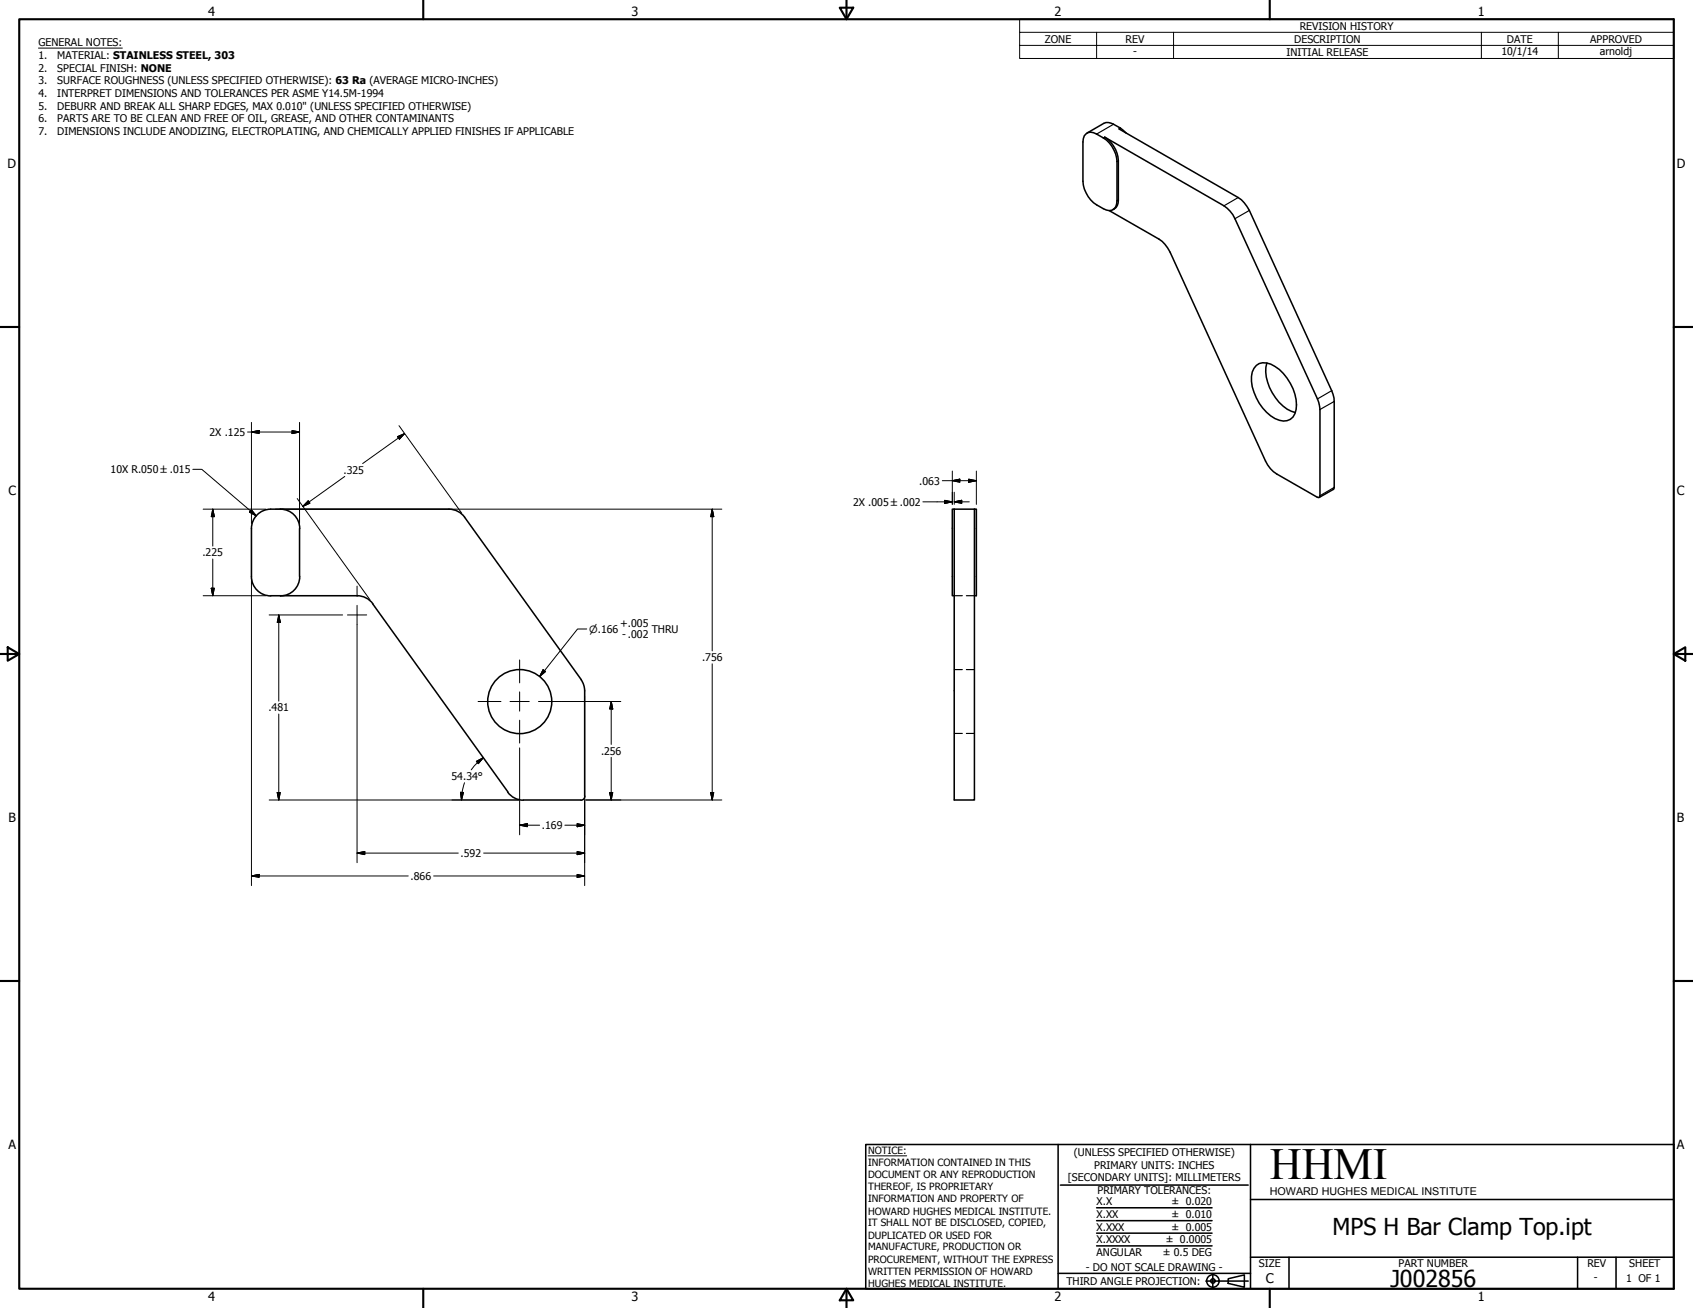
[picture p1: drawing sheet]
<svg xmlns="http://www.w3.org/2000/svg" width="559mm" height="432mm" viewBox="0 0 559 432" stroke-linecap="round" stroke-linejoin="round" font-family="sans-serif">
<defs><g id="words">
<text font-size="14.7" x="419.1" y="389.2">HHMI</text>
<g font-size="7.7">
<text x="439.9" y="407.7">MPS H Bar Clamp Top.ipt</text>
<text x="458.9" y="424.8">J002856</text>
</g>
<text font-size="4.4" x="417.8" y="423.5">C</text>
<g font-size="4.2">
<text x="68.7" y="5.3">4</text>
<text x="208.4" y="5.3">3</text>
<text x="348.1" y="5.3">2</text>
<text x="487.8" y="5.3">1</text>
<text x="2.5" y="55.5">D</text>
<text x="553.5" y="55.5">D</text>
<text x="2.8" y="163.4">C</text>
<text x="553.5" y="163.4">C</text>
<text x="2.9" y="271.4">B</text>
<text x="553.5" y="271.4">B</text>
<text x="2.8" y="379.3">A</text>
<text x="553.5" y="379.3">A</text>
<text x="68.7" y="429.5">4</text>
<text x="208.4" y="429.6">3</text>
<text x="348.1" y="429.6">2</text>
<text x="487.8" y="429.5">1</text>
</g>
<text font-size="3.6" x="419.1" y="394.3">HOWARD HUGHES MEDICAL INSTITUTE</text>
<g font-size="3.5">
<text x="429" y="9.8">REVISION HISTORY</text>
<text x="12.7" y="15.3">GENERAL NOTES:</text>
<text x="344.9" y="14.1">ZONE</text>
<text x="371.5" y="14.1">REV</text>
<text x="427.2" y="14.1">DESCRIPTION</text>
<text x="497.4" y="14.1">DATE</text>
<text x="524.9" y="14.1">APPROVED</text>
<text x="12.7" y="19.5">1.</text>
<text x="12.7" y="23.7">2.</text>
<text x="18.9" y="19.5">MATERIAL: STAINLESS STEEL, 303</text>
<text x="18.9" y="23.7">SPECIAL FINISH: NONE</text>
<text x="374" y="18.3">-</text>
<text x="424.6" y="18.4">INITIAL RELEASE</text>
<text x="495.6" y="18.2">10/1/14</text>
<text x="528.1" y="18.1">arnoldj</text>
<text x="12.7" y="27.8">3.</text>
<text x="18.9" y="27.8">SURFACE ROUGHNESS (UNLESS SPECIFIED OTHERWISE): 63 Ra (AVERAGE MICRO-INCHES)</text>
<text x="12.7" y="32">4.</text>
<text x="18.9" y="32">INTERPRET DIMENSIONS AND TOLERANCES PER ASME Y14.5M-1994</text>
<text x="12.7" y="36.2">5.</text>
<text x="12.7" y="40.4">6.</text>
<text x="18.9" y="36.2">DEBURR AND BREAK ALL SHARP EDGES, MAX 0.010&quot; (UNLESS SPECIFIED OTHERWISE)</text>
<text x="18.9" y="40.4">PARTS ARE TO BE CLEAN AND FREE OF OIL, GREASE, AND OTHER CONTAMINANTS</text>
<text x="12.7" y="44.6">7.</text>
<text x="18.9" y="44.6">DIMENSIONS INCLUDE ANODIZING, ELECTROPLATING, AND CHEMICALLY APPLIED FINISHES IF APPLICABLE</text>
<text x="69.2" y="143.9">2X .125</text>
<text x="36.4" y="156.2">10X R.050 ±.015</text>
<text x="113.3" y="156.4">.325</text>
<text x="303.4" y="160">.063</text>
<text x="281.6" y="166.9">2X .005 ±.002</text>
<text x="66.8" y="183.6">.225</text>
<text x="204.7" y="206.9">+.005</text>
<text x="215.1" y="208.9">THRU</text>
<text x="205.4" y="210.5">- .002</text>
<text x="231.7" y="218.3">.756</text>
<text x="88.6" y="234.8">.481</text>
<text x="198.4" y="249.1">.256</text>
<text x="149" y="257.5">54.34°</text>
<text x="178.9" y="273.7">.169</text>
<text x="152" y="282.9">.592</text>
<text x="135.5" y="290.4">.866</text>
<text x="354.5" y="381.6">(UNLESS SPECIFIED OTHERWISE)</text>
<text x="352.5" y="390">[SECONDARY UNITS]: MILLIMETERS</text>
<text x="361.1" y="385.8">PRIMARY UNITS: INCHES</text>
<text x="362.3" y="394.1">PRIMARY TOLERANCES:</text>
<text x="361.9" y="397.9">X.X</text>
<text x="386.7" y="398">± 0.020</text>
<text x="361.9" y="402.1">X.XX</text>
<text x="361.9" y="406.3">X.XXX</text>
<text x="386.7" y="402.1">± 0.010</text>
<text x="386.7" y="406.3">± 0.005</text>
<text x="361.9" y="410.5">X.XXXX</text>
<text x="384.7" y="410.5">± 0.0005</text>
<text x="358.4" y="419.7">- DO NOT SCALE DRAWING -</text>
<text x="361.9" y="414.6">ANGULAR</text>
<text x="383.8" y="414.7">± 0.5 DEG</text>
<text x="415.5" y="418.4">SIZE</text>
<text x="461.6" y="418.3">PART NUMBER</text>
<text x="523.9" y="418.3">REV</text>
<text x="537.8" y="418.4">SHEET</text>
<text x="352" y="424.2">THIRD ANGLE PROJECTION:</text>
<text x="526.1" y="422.8">-</text>
<text x="536.7" y="423.2">1 OF 1</text>
</g>
<g font-size="3.3">
<text x="194.4" y="208.9">⌀.166</text>
<text x="286.5" y="381.1">NOTICE:</text>
<text x="286.5" y="385">INFORMATION CONTAINED IN THIS</text>
<text x="286.5" y="389">DOCUMENT OR ANY REPRODUCTION</text>
<text x="286.5" y="392.9">THEREOF, IS PROPRIETARY</text>
<text x="286.5" y="396.9">INFORMATION AND PROPERTY OF</text>
<text x="286.5" y="400.9">HOWARD HUGHES MEDICAL INSTITUTE.</text>
<text x="286.5" y="404.9">IT SHALL NOT BE DISCLOSED, COPIED,</text>
<text x="286.5" y="408.9">DUPLICATED OR USED FOR</text>
<text x="286.5" y="412.8">MANUFACTURE, PRODUCTION OR</text>
<text x="286.5" y="416.8">PROCUREMENT, WITHOUT THE EXPRESS</text>
<text x="286.5" y="420.8">WRITTEN PERMISSION OF HOWARD</text>
<text x="286.5" y="424.8">HUGHES MEDICAL INSTITUTE.</text>
</g>
</g></defs>
<!-- layer: Visible (ANSI) -->
<g fill="none" stroke="#000" stroke-width=".51">
<path d="M364.2 45.5a6.1 6.1 0 0 0-5-1.7 2.93 2.93 0 0 0-1.8 3.1v12.9a10.7 10.7 0 0 0 8.7 9.7 2.74 2.74 0 0 0 2.6-3.2v-13M364.6 45.3l39.4 22.6a10 10 0 0 1 3.6 4.3l27.2 59.5 .7 2.4v30h-.7l-13.4-7.6a9.6 9.6 0 0 1-3.7-4.3l-31.5-69a10.4 10.4 0 0 0-3.7-4.3l-16.4-9.4M367.5 41l2.3 1.3M369.1 53.1v12.9a3.1 3.1 0 0 1-1.3 3M369.3 42.5l39.4 22.7a10.8 10.8 0 0 1 3.7 4.3l27.6 60.7 .4 2.3v28.4l-.3 .6M418.1 119.8a14.9 14.9 0 0 0 5.4 14.2l1.3 1.1 2.7 1.1M414.7 120.6a4.8 4.8 0 0 1 6.1 .4 15.9 15.9 0 0 1 7 14.2 4 4 0 0 1-5.5 3.5 15.1 15.1 0 0 1-9-15.9zM92.6 168.1a6.4 6.4 0 0 1 6.3 6.4M98.9 174.4v15.9M153.4 170.8l38.4 53.5M153.4 170.7a6.4 6.4 0 0 0-5.2-2.6h-58.9a6.4 6.4 0 0 0-6.3 6.4v15.8M315 168.1h-.7v28.6h.7"/>
<path d="M315 168.1v96h6.6v-96M315 168.1h6.6M321.6 168.1h.7v28.6h-.7M83 190.3a6.4 6.4 0 0 0 6.4 6.4M89.3 196.7h28.6M98.9 190.3a6.4 6.4 0 0 1-6.3 6.4M117.9 196.7a6.4 6.4 0 0 1 5.2 2.6M123 199.3l44.6 62.1M191.8 224.4l.9 1.7 .3 2M193 228v34.8M167.6 261.5a6.4 6.4 0 0 0 5.2 2.7l18.9-.1M193 262.9l-.2 .7-1.1 .6"/>
<circle cx="171.5" cy="231.6" r="10.6"/>
</g>
<!-- layer: Hidden (ANSI) -->
<path d="M315 196.7h2.6M319 196.7h2.6M315 221h2.6M319 221h2.6M315 242.1h2.6M319 242.1h2.6" fill="none" stroke="#000" stroke-width=".38"/>
<!-- layer: Visible Narrow (ANSI) -->
<path d="M364.6 45.3l-.4 .2M367.5 41l-5.6 3.3M369.1 53.1l-.4 .2M369.8 42.3l-.5 .2M369.1 66l-.4 .3M408.7 65.2l-4.7 2.7M412.4 69.5l-4.8 2.7M439.5 129l-4.7 2.7M440.4 132.5l-4.7 2.7M440.4 160.9l-4.7 2.7" fill="none" stroke="#000" stroke-width=".38"/>
<path d="M364.2 45.5a9.9 9.9 0 0 1 4.5 7.8M364.6 45.3a9.9 9.9 0 0 1 4.5 7.8M367.5 41a3.4 3.4 0 0 0-3.1-.3l-5.6 3.2M369.8 42.3l1.9 1.6M367.8 69l-.5 .2M440.1 161.5l-4.7 2.7" fill="none" stroke="#000" stroke-width=".51"/>
<!-- layer: Border (ANSI) -->
<g fill="none" stroke="#000" stroke-width=".7">
<path d="M6.3 6.3h546.1v419.1h-546.1zM139.7 0v6.3M277.2 2.5h4.4l-2.2 3.8zM279.4 0v6.3M419.1 0v6.3M0 107.9h6.3M552.4 107.9h6.4M0 215.9h6.3M2.5 213.7l3.8 2.2-3.8 2.2zM552.4 215.9l3.9-2.2v4.4zM552.4 215.9h6.4M0 323.8h6.3"/>
<path d="M552.4 323.8h6.4M139.7 425.4v6.4M279.4 425.4l2.2 3.9h-4.4zM279.4 425.4v6.4M419.1 425.4v6.4"/>
</g>
<!-- layer: Title (ANSI) -->
<g fill="none" stroke="#000" stroke-width=".51">
<path d="M285.8 377.8h266.6v47.6h-266.6zM349.2 377.8v47.6M412.7 377.8v47.6M350 391.2h62M361.9 398.7h38.1M412.7 396h139.7M361.9 411.3h38.1M361.9 407.1h38.1M361.9 403h38.1M412.7 415h139.7M425.4 415v10.4M520.7 415v10.4"/>
<path d="M533.4 415v10.4M349.2 420.4h63.5M398 422.9h14M400.3 420.6v4.6M405.4 422.1l5.3-1.2v4l-5.3-1.2z"/>
<circle cx="400.3" cy="422.9" r="2.06"/>
<circle cx="400.3" cy="422.9" r=".73"/>
</g>
<path d="M286.5 381.6h12.8" fill="none" stroke="#000" stroke-width=".33"/>
<!-- layer: Symbol (ANSI) -->
<path d="M12.7 15.9h27.7M336.5 10.7v-4.4h215.9v4.4M336.5 15h215.9M361.9 10.7v8.6M387.3 10.7v8.6M488.9 10.7v8.6M514.3 10.7v8.6M552.4 10.7h-215.9v4.3M552.4 10.7v8.6h-215.9v-4.3M193.7 207.6h-3.1l-12.5 15.7M179.3 221.1l.8 .6-2 1.6z" fill="none" stroke="#000" stroke-width=".33"/>
<!-- layer: Dimension (ANSI) -->
<g fill="none" stroke="#000" stroke-width=".33">
<path d="M83 139.4v33.4M98.9 139.4v33.4M63.6 154.9h3l18 15.4M81.7 142.6h17.2M83 142.6l2.5-.5v1zM96.4 142.1l2.5 .5-2.5 .5zM113.8 157.3l-13.9 9.9M131.2 144.1l2.3-1-1.7 1.9zM131.7 140.5l20.7 28.9M133.5 143.1l-13.8 9.9M311 158.7h11.3M314.3 158.7l2.5-.5v1z"/>
<path d="M314.3 155.5v11M319.7 158.2l2.6 .5-2.6 .5zM322.3 155.5v11M67.1 168.1h16.2M70.2 168.1l.5 2.5h-1zM70.2 168.1v12.2M83 168.3l1.6 2-2.2-1.3zM83 176v116.4M83.5 168.1h4.3M90.9 168.1h147.4M98.1 164.6l24 33.4M101.7 165.4l.6 .7-2.4 1.1z"/>
<path d="M235.1 168.1l.5 2.5h-1zM235.1 168.1v46.8M304.6 165.7h9.7M311.8 165.2l2.5 .5-2.5 .5zM315 165.7l2.4-.5v1zM315 165.7h4.9M315 162.5v4M67.1 196.7h20.7M69.7 194.2h1l-.5 2.5zM70.2 184.5v12.2M88.8 203h24.3M92 203l.5 2.5h-1z"/>
<path d="M92 203v28.5M117.9 206.2v78.6M235.1 219.1v45M92 235.7v28.4M185.2 231.6h19.7M193 229.6v62.8M201.7 231.6l.5 2.5h-1zM201.7 231.6v14.1M153.3 258.4l-.7 2.7-.3 3M157.2 251.3l2.3-1.2-1.6 2zM157.6 251.8l-2.1 2.4M159.5 250.1l-2 1.6"/>
<path d="M171.5 246.9v28.7M201.7 250v14.1M88.8 264.1h82.4M91.5 261.6h1l-.5 2.5zM152 261.6h1l-.7 2.5zM171.5 272.4l2.6-.5v1zM171.5 272.4h6.6M186.4 272.4h6.6M190.5 271.9l2.5 .5-2.5 .5zM193.3 264.1h45M201.2 261.6h1l-.5 2.5zM234.6 261.6h1l-.5 2.5z"/>
<path d="M83 289.2l2.5-.5v.9zM83 289.2h51.7M117.9 281.6l2.5-.5v1zM117.9 281.6h33.4M143.1 289.2h49.9M159.6 281.6h33.4M190.5 281.1l2.5 .5-2.5 .5zM190.5 288.7l2.5 .5-2.5 .4z"/>
</g>
<g fill="#000" stroke="#000" stroke-width=".33">
<path d="M83 142.6l2.5-.5zM83 142.6l2.5-.5v1zM96.4 143.1l2.5-.5zM96.4 142.1l2.5 .5-2.5 .5zM133.5 143.1l-1.7 1.9zM131.2 144.1l2.3-1-1.7 1.9zM314.3 158.7l2.5-.5zM314.3 158.7l2.5-.5v1zM319.7 159.2l2.6-.5zM319.7 158.2l2.6 .5-2.6 .5zM70.2 168.1l.5 2.5zM70.2 168.1l.5 2.5h-1z"/>
<path d="M82.4 169l2.2 1.3zM83 168.3l1.6 2-2.2-1.3zM101.7 165.4l-1.8 1.8zM101.7 165.4l.6 .7-2.4 1.1zM235.1 168.1l.5 2.5zM235.1 168.1l.5 2.5h-1zM311.8 166.2l2.5-.5zM311.8 165.2l2.5 .5-2.5 .5zM315 165.7l2.4-.5zM315 165.7l2.4-.5v1zM69.7 194.2l.5 2.5zM69.7 194.2h1l-.5 2.5z"/>
<path d="M92 203l.5 2.5zM92 203l.5 2.5h-1zM201.7 231.6l.5 2.5zM201.7 231.6l.5 2.5h-1zM159.5 250.1l-1.6 2zM157.2 251.3l2.3-1.2-1.6 2zM91.5 261.6l.5 2.5zM91.5 261.6h1l-.5 2.5zM152 261.6l.3 2.5zM152 261.6h1l-.7 2.5zM171.5 272.4l2.6-.5zM171.5 272.4l2.6-.5v1z"/>
<path d="M190.5 272.9l2.5-.5zM190.5 271.9l2.5 .5-2.5 .5zM201.2 261.6l.5 2.5zM201.2 261.6h1l-.5 2.5zM234.6 261.6l.5 2.5zM234.6 261.6h1l-.5 2.5zM83 289.2l2.5-.5zM83 289.2l2.5-.5v.9zM117.9 281.6l2.5-.5zM117.9 281.6l2.5-.5v1zM190.5 282.1l2.5-.5zM190.5 281.1l2.5 .5-2.5 .5z"/>
<path d="M190.5 289.6l2.5-.4zM190.5 288.7l2.5 .5-2.5 .4z"/>
</g>
<!-- layer: Center Mark (ANSI) -->
<path d="M117.9 193.5v3.3M117.9 199.8v6.4M114.7 203h6.3M171.5 217.9v7.5M157.8 231.6h7.6M168.3 231.6h6.4M171.5 228.4v6.4M171.5 237.7v7.6M177.7 231.6h7.5" fill="none" stroke="#000" stroke-width=".33"/>
<!-- layer: Symbol (ANSI) -->
<path d="M179.3 221.1l-1.2 2.2zM179.3 221.1l.8 .6-2 1.6z" fill="#000" stroke="#000" stroke-width=".33"/>
<use href="#words"/>
</svg>
